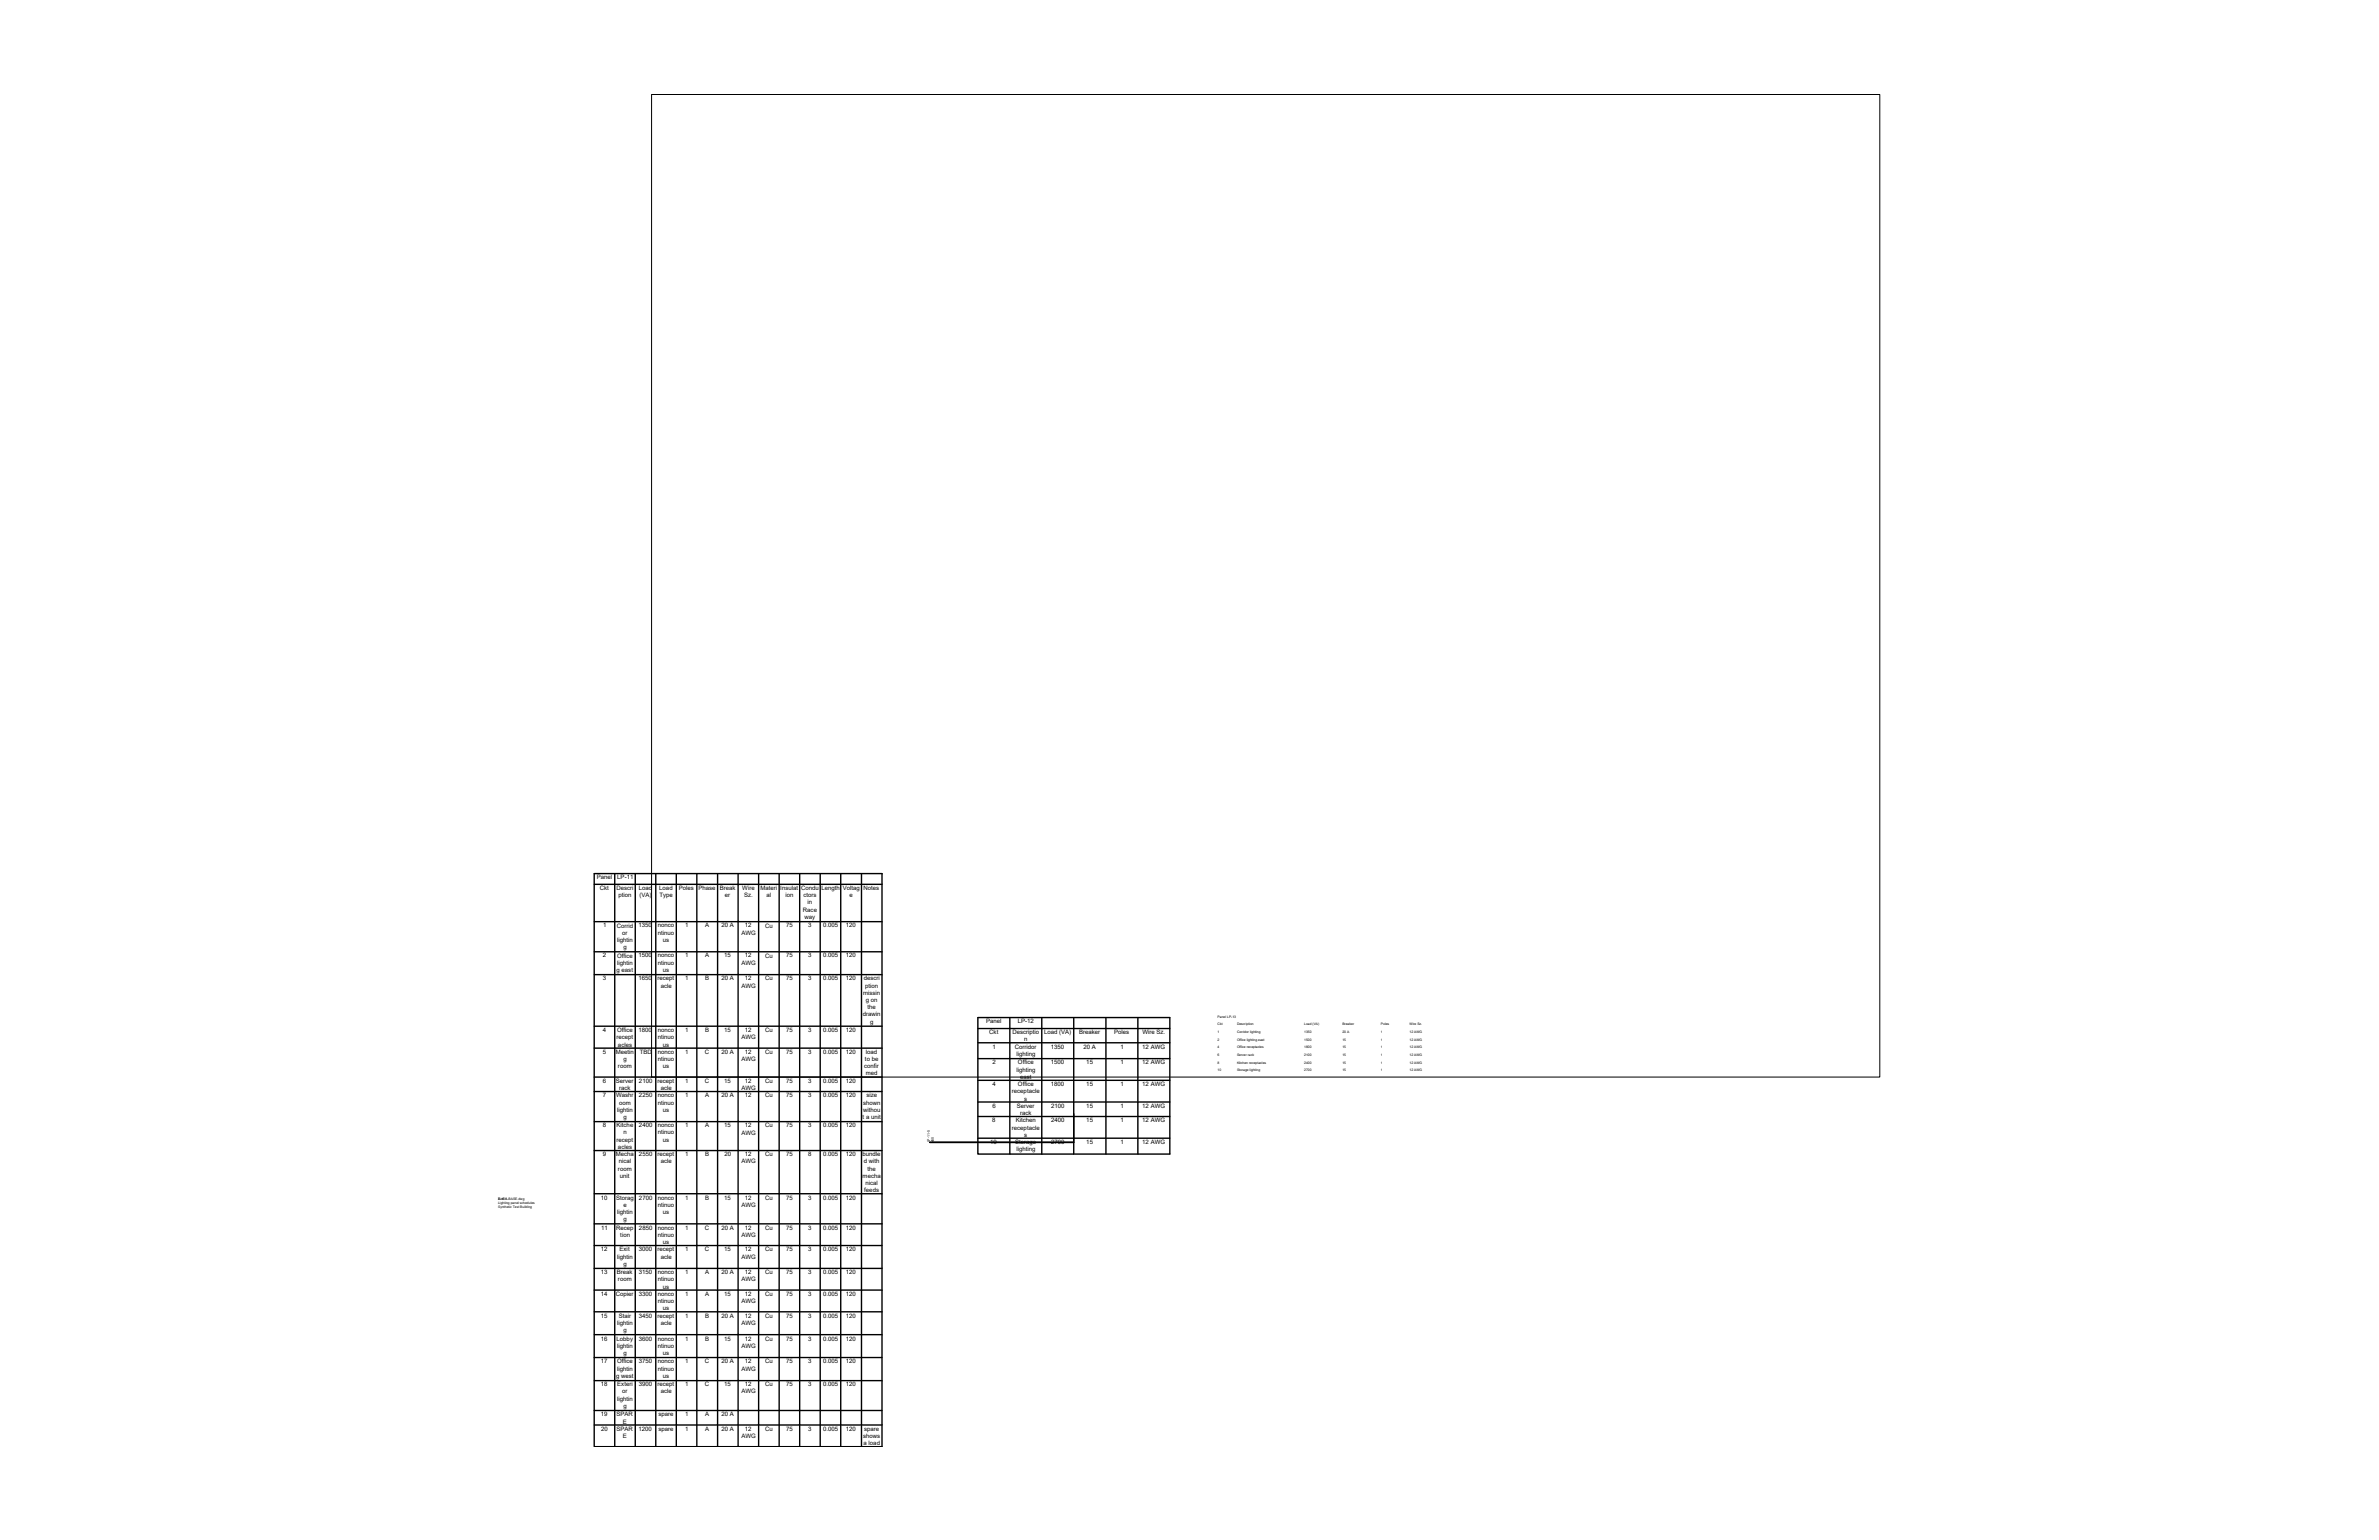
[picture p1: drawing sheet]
<svg xmlns="http://www.w3.org/2000/svg" width="432mm" height="279mm" viewBox="0 0 432 279" stroke-linecap="round" stroke-linejoin="round" font-family="sans-serif">
<defs><g id="words">
<g font-size="1.1">
<text x="108.3" y="159.6">Panel</text>
<text x="108.9" y="161.5">Ckt</text>
<text x="111.9" y="161.5">Descri</text>
<text x="112" y="159.6">LP-11</text>
<text x="115.9" y="161.5">Load</text>
<text x="119.7" y="161.5">Load</text>
<text x="123.2" y="161.5">Poles</text>
<text x="126.8" y="161.5">Phase</text>
<text x="130.6" y="161.5">Break</text>
<text x="134.7" y="161.5">Wire</text>
<text x="138" y="161.5">Materi</text>
<text x="141.6" y="161.5">Insulat</text>
<text x="145.4" y="161.5">Condu</text>
<text x="149.1" y="161.5">Length</text>
<text x="153" y="161.5">Voltag</text>
<text x="156.7" y="161.5">Notes</text>
<text x="112.3" y="162.8">ption</text>
<text x="116.1" y="162.8">(VA)</text>
<text x="119.7" y="162.8">Type</text>
<text x="131.6" y="162.8">er</text>
<text x="135.1" y="162.8">Sz.</text>
<text x="139.1" y="162.8">al</text>
<text x="142.6" y="162.8">ion</text>
<text x="145.7" y="165.4">Race</text>
<text x="145.8" y="162.8">ctors</text>
<text x="146" y="166.7">way</text>
<text x="146.6" y="164.1">in</text>
<text x="154.2" y="162.8">e</text>
<text x="109.4" y="173.7">2</text>
<text x="109.5" y="168.2">1</text>
<text x="112" y="168.3">Corrid</text>
<text x="112" y="170.9">lightin</text>
<text x="112" y="173.7">Office</text>
<text x="112.9" y="169.5">or</text>
<text x="113.1" y="172.2">g</text>
<text x="115.9" y="168.2">1350</text>
<text x="115.9" y="173.7">1500</text>
<text x="119.4" y="168.2">nonco</text>
<text x="119.4" y="169.5">ntinuo</text>
<text x="119.4" y="173.7">nonco</text>
<text x="120.3" y="170.9">us</text>
<text x="124.4" y="168.2">1</text>
<text x="124.4" y="173.7">1</text>
<text x="128" y="168.2">A</text>
<text x="128" y="173.7">A</text>
<text x="131" y="168.2">20 A</text>
<text x="131.4" y="173.7">15</text>
<text x="134.6" y="169.5">AWG</text>
<text x="135.2" y="168.2">12</text>
<text x="135.2" y="173.7">12</text>
<text x="138.9" y="168.3">Cu</text>
<text x="138.9" y="173.7">Cu</text>
<text x="142.7" y="168.2">75</text>
<text x="142.7" y="173.7">75</text>
<text x="146.7" y="168.2">3</text>
<text x="146.7" y="173.7">3</text>
<text x="149.4" y="168.2">0.005</text>
<text x="149.4" y="173.7">0.005</text>
<text x="153.5" y="168.2">120</text>
<text x="153.5" y="173.7">120</text>
<text x="109.4" y="177.9">3</text>
<text x="111.9" y="176.3">g east</text>
<text x="112" y="175">lightin</text>
<text x="115.9" y="177.9">1650</text>
<text x="119.3" y="177.9">recept</text>
<text x="119.4" y="175">ntinuo</text>
<text x="119.9" y="179.2">acle</text>
<text x="120.3" y="176.3">us</text>
<text x="124.4" y="177.9">1</text>
<text x="128" y="177.9">B</text>
<text x="131" y="177.9">20 A</text>
<text x="134.6" y="175">AWG</text>
<text x="134.6" y="179.2">AWG</text>
<text x="135.2" y="177.9">12</text>
<text x="138.9" y="177.9">Cu</text>
<text x="142.7" y="177.9">75</text>
<text x="146.7" y="177.9">3</text>
<text x="149.4" y="177.9">0.005</text>
<text x="153.5" y="177.9">120</text>
<text x="156.8" y="177.9">descri</text>
<text x="157" y="179.2">ption</text>
<text x="156.6" y="184.4">drawin</text>
<text x="156.7" y="180.5">missin</text>
<text x="157.2" y="181.8">g on</text>
<text x="157.5" y="183.1">the</text>
<text x="157.9" y="185.7">g</text>
<text x="179" y="185.7">Panel</text>
<text x="184.7" y="185.7">LP-12</text>
<text x="109.4" y="187.2">4</text>
<text x="109.4" y="191.2">5</text>
<text x="111.8" y="191.2">Meetin</text>
<text x="111.9" y="188.6">recept</text>
<text x="112" y="187.2">Office</text>
<text x="112.2" y="189.9">acles</text>
<text x="115.9" y="187.2">1800</text>
<text x="116.1" y="191.2">TBD</text>
<text x="119.4" y="187.2">nonco</text>
<text x="119.4" y="188.6">ntinuo</text>
<text x="119.4" y="191.2">nonco</text>
<text x="120.3" y="189.9">us</text>
<text x="124.4" y="187.2">1</text>
<text x="124.4" y="191.2">1</text>
<text x="128" y="191.2">C</text>
<text x="128" y="187.2">B</text>
<text x="131" y="191.2">20 A</text>
<text x="131.4" y="187.2">15</text>
<text x="134.6" y="188.6">AWG</text>
<text x="135.2" y="187.2">12</text>
<text x="135.2" y="191.2">12</text>
<text x="138.9" y="187.2">Cu</text>
<text x="138.9" y="191.2">Cu</text>
<text x="142.7" y="187.2">75</text>
<text x="142.7" y="191.2">75</text>
<text x="146.7" y="187.2">3</text>
<text x="146.7" y="191.2">3</text>
<text x="149.4" y="187.2">0.005</text>
<text x="149.4" y="191.2">0.005</text>
<text x="153.5" y="187.2">120</text>
<text x="153.5" y="191.2">120</text>
<text x="157.2" y="191.2">load</text>
<text x="179.6" y="187.7">Ckt</text>
<text x="180.1" y="190.2">1</text>
<text x="183.8" y="187.6">Descriptio</text>
<text x="184.2" y="190.2">Corridor</text>
<text x="184.5" y="191.6">lighting</text>
<text x="185.9" y="188.9">n</text>
<text x="189.5" y="187.7">Load (VA)</text>
<text x="190.7" y="190.2">1350</text>
<text x="195.9" y="187.6">Breaker</text>
<text x="196.7" y="190.2">20 A</text>
<text x="202.2" y="187.6">Poles</text>
<text x="203.4" y="190.2">1</text>
<text x="207.3" y="190.2">12 AWG</text>
<text x="207.4" y="187.7">Wire Sz.</text>
<text x="109.4" y="196.4">6</text>
<text x="111.8" y="196.5">Server</text>
<text x="112.2" y="193.8">room</text>
<text x="112.4" y="197.7">rack</text>
<text x="113.1" y="192.5">g</text>
<text x="116" y="196.4">2100</text>
<text x="119.3" y="196.4">recept</text>
<text x="119.4" y="192.5">ntinuo</text>
<text x="119.9" y="197.7">acle</text>
<text x="120.3" y="193.8">us</text>
<text x="124.4" y="196.4">1</text>
<text x="128" y="196.5">C</text>
<text x="131.4" y="196.4">15</text>
<text x="134.6" y="192.5">AWG</text>
<text x="134.6" y="197.8">AWG</text>
<text x="135.2" y="196.4">12</text>
<text x="138.9" y="196.5">Cu</text>
<text x="142.7" y="196.4">75</text>
<text x="146.7" y="196.4">3</text>
<text x="149.4" y="196.4">0.005</text>
<text x="153.5" y="196.4">120</text>
<text x="156.8" y="193.8">confir</text>
<text x="157" y="192.5">to be</text>
<text x="157.2" y="195.1">med</text>
<text x="180.1" y="193.1">2</text>
<text x="180.1" y="197.1">4</text>
<text x="184.5" y="194.4">lighting</text>
<text x="184.8" y="193.1">Office</text>
<text x="184.8" y="197.1">Office</text>
<text x="185.2" y="195.7">east</text>
<text x="190.7" y="193.1">1500</text>
<text x="190.7" y="197.1">1800</text>
<text x="197.2" y="193.1">15</text>
<text x="197.2" y="197.1">15</text>
<text x="203.4" y="193.1">1</text>
<text x="203.4" y="197.1">1</text>
<text x="207.3" y="193.1">12 AWG</text>
<text x="207.3" y="197.1">12 AWG</text>
<text x="109.4" y="199.1">7</text>
<text x="111.8" y="199.1">Washr</text>
<text x="112" y="201.7">lightin</text>
<text x="112.4" y="200.4">oom</text>
<text x="113.1" y="203">g</text>
<text x="116" y="199.1">2250</text>
<text x="119.4" y="199.1">nonco</text>
<text x="119.4" y="200.4">ntinuo</text>
<text x="120.3" y="201.7">us</text>
<text x="124.4" y="199.1">1</text>
<text x="128" y="199.1">A</text>
<text x="131" y="199.1">20 A</text>
<text x="135.2" y="199.1">12</text>
<text x="138.9" y="199.1">Cu</text>
<text x="142.7" y="199.1">75</text>
<text x="146.7" y="199.1">3</text>
<text x="149.4" y="199.1">0.005</text>
<text x="153.5" y="199.1">120</text>
<text x="156.6" y="203">t a unit</text>
<text x="156.7" y="200.4">shown</text>
<text x="156.7" y="201.7">withou</text>
<text x="157.3" y="199.1">size</text>
<text x="180.1" y="203.6">8</text>
<text x="180.1" y="201">6</text>
<text x="183.7" y="198.4">receptacle</text>
<text x="184.4" y="203.6">Kitchen</text>
<text x="184.6" y="201">Server</text>
<text x="185.2" y="202.3">rack</text>
<text x="185.9" y="199.7">s</text>
<text x="190.8" y="201">2100</text>
<text x="190.8" y="203.6">2400</text>
<text x="197.2" y="201">15</text>
<text x="197.2" y="203.6">15</text>
<text x="203.4" y="201">1</text>
<text x="203.4" y="203.6">1</text>
<text x="207.3" y="201">12 AWG</text>
<text x="207.3" y="203.6">12 AWG</text>
<text x="109.4" y="204.6">8</text>
<text x="109.4" y="209.8">9</text>
<text x="111.8" y="209.8">Mecha</text>
<text x="111.9" y="207.1">recept</text>
<text x="111.9" y="204.6">Kitche</text>
<text x="112.2" y="208.4">acles</text>
<text x="113.1" y="205.8">n</text>
<text x="116" y="204.6">2400</text>
<text x="116" y="209.8">2550</text>
<text x="119.3" y="209.8">recept</text>
<text x="119.4" y="204.6">nonco</text>
<text x="119.4" y="205.8">ntinuo</text>
<text x="120.3" y="207.1">us</text>
<text x="124.4" y="204.6">1</text>
<text x="124.4" y="209.8">1</text>
<text x="128" y="204.6">A</text>
<text x="128" y="209.8">B</text>
<text x="131.4" y="204.6">15</text>
<text x="131.5" y="209.8">20</text>
<text x="134.6" y="205.9">AWG</text>
<text x="135.2" y="204.6">12</text>
<text x="135.2" y="209.8">12</text>
<text x="138.9" y="204.6">Cu</text>
<text x="138.9" y="209.8">Cu</text>
<text x="142.7" y="204.6">75</text>
<text x="142.7" y="209.8">75</text>
<text x="146.7" y="204.6">3</text>
<text x="146.7" y="209.8">8</text>
<text x="149.4" y="204.6">0.005</text>
<text x="149.4" y="209.8">0.005</text>
<text x="153.5" y="204.6">120</text>
<text x="153.5" y="209.8">120</text>
<text x="156.5" y="209.8">bundle</text>
<text x="179.7" y="207.6">10</text>
<text x="183.7" y="204.9">receptacle</text>
<text x="184.3" y="207.6">Storage</text>
<text x="184.5" y="208.9">lighting</text>
<text x="185.9" y="206.2">s</text>
<text x="190.8" y="207.6">2700</text>
<text x="197.2" y="207.6">15</text>
<text x="203.4" y="207.6">1</text>
<text x="207.3" y="207.6">12 AWG</text>
<text x="112.2" y="212.4">room</text>
<text x="112.3" y="211.1">nical</text>
<text x="112.5" y="213.7">unit</text>
<text x="119.9" y="211.1">acle</text>
<text x="134.6" y="211.1">AWG</text>
<text x="156.6" y="213.7">mecha</text>
<text x="156.8" y="211.1">d with</text>
<text x="157.1" y="215">nical</text>
<text x="157.5" y="212.4">the</text>
<text x="109.1" y="217.6">10</text>
<text x="111.8" y="217.6">Storag</text>
<text x="112" y="220.3">lightin</text>
<text x="113.1" y="218.9">e</text>
<text x="113.1" y="221.6">g</text>
<text x="116" y="217.6">2700</text>
<text x="119.4" y="217.6">nonco</text>
<text x="119.4" y="218.9">ntinuo</text>
<text x="120.3" y="220.3">us</text>
<text x="124.4" y="217.6">1</text>
<text x="128" y="217.6">B</text>
<text x="131.4" y="217.6">15</text>
<text x="134.6" y="218.9">AWG</text>
<text x="135.2" y="217.6">12</text>
<text x="138.9" y="217.6">Cu</text>
<text x="142.7" y="217.6">75</text>
<text x="146.7" y="217.6">3</text>
<text x="149.4" y="217.6">0.005</text>
<text x="153.5" y="217.6">120</text>
<text x="156.9" y="216.3">feeds</text>
<text x="109.1" y="227">12</text>
<text x="109.1" y="223.1">11</text>
<text x="111.8" y="223.1">Recep</text>
<text x="112.5" y="227">Exit</text>
<text x="112.6" y="224.4">tion</text>
<text x="115.9" y="227">3000</text>
<text x="116" y="223.1">2850</text>
<text x="119.3" y="227">recept</text>
<text x="119.4" y="223.1">nonco</text>
<text x="119.4" y="224.4">ntinuo</text>
<text x="120.3" y="225.7">us</text>
<text x="124.4" y="223.1">1</text>
<text x="124.4" y="227">1</text>
<text x="128" y="223.1">C</text>
<text x="128" y="227">C</text>
<text x="131" y="223.1">20 A</text>
<text x="131.4" y="227">15</text>
<text x="134.6" y="224.4">AWG</text>
<text x="135.2" y="223.1">12</text>
<text x="135.2" y="227">12</text>
<text x="138.9" y="223.1">Cu</text>
<text x="138.9" y="227">Cu</text>
<text x="142.7" y="223.1">75</text>
<text x="142.7" y="227">75</text>
<text x="146.7" y="223.1">3</text>
<text x="146.7" y="227">3</text>
<text x="149.4" y="223.1">0.005</text>
<text x="149.4" y="227">0.005</text>
<text x="153.5" y="223.1">120</text>
<text x="153.5" y="227">120</text>
<text x="109.1" y="231.2">13</text>
<text x="112" y="231.2">Break</text>
<text x="112" y="228.3">lightin</text>
<text x="112.2" y="232.5">room</text>
<text x="113.1" y="229.7">g</text>
<text x="115.9" y="231.2">3150</text>
<text x="119.4" y="231.2">nonco</text>
<text x="119.4" y="232.5">ntinuo</text>
<text x="119.9" y="228.3">acle</text>
<text x="120.3" y="233.8">us</text>
<text x="124.4" y="231.2">1</text>
<text x="128" y="231.2">A</text>
<text x="131" y="231.2">20 A</text>
<text x="134.6" y="228.3">AWG</text>
<text x="134.6" y="232.5">AWG</text>
<text x="135.2" y="231.2">12</text>
<text x="138.9" y="231.2">Cu</text>
<text x="142.7" y="231.2">75</text>
<text x="146.7" y="231.2">3</text>
<text x="149.4" y="231.2">0.005</text>
<text x="153.5" y="231.2">120</text>
<text x="109" y="239.1">15</text>
<text x="109.1" y="235.1">14</text>
<text x="111.8" y="235.1">Copier</text>
<text x="112.3" y="239.1">Stair</text>
<text x="115.9" y="235.1">3300</text>
<text x="115.9" y="239.1">3450</text>
<text x="119.3" y="239.1">recept</text>
<text x="119.4" y="235.1">nonco</text>
<text x="119.4" y="236.4">ntinuo</text>
<text x="120.3" y="237.7">us</text>
<text x="124.4" y="235.1">1</text>
<text x="124.4" y="239.1">1</text>
<text x="128" y="235.1">A</text>
<text x="128" y="239.1">B</text>
<text x="131" y="239.1">20 A</text>
<text x="131.4" y="235.1">15</text>
<text x="134.6" y="236.4">AWG</text>
<text x="135.2" y="235.1">12</text>
<text x="135.2" y="239.1">12</text>
<text x="138.9" y="235.1">Cu</text>
<text x="138.9" y="239.1">Cu</text>
<text x="142.7" y="235.1">75</text>
<text x="142.7" y="239.1">75</text>
<text x="146.7" y="235.1">3</text>
<text x="146.7" y="239.1">3</text>
<text x="149.4" y="235.1">0.005</text>
<text x="149.4" y="239.1">0.005</text>
<text x="153.5" y="235.1">120</text>
<text x="153.5" y="239.1">120</text>
<text x="109.1" y="243.2">16</text>
<text x="111.9" y="243.2">Lobby</text>
<text x="112" y="240.4">lightin</text>
<text x="112" y="244.5">lightin</text>
<text x="113.1" y="241.7">g</text>
<text x="113.1" y="245.8">g</text>
<text x="115.9" y="243.2">3600</text>
<text x="119.4" y="243.2">nonco</text>
<text x="119.4" y="244.5">ntinuo</text>
<text x="119.9" y="240.3">acle</text>
<text x="120.3" y="245.8">us</text>
<text x="124.4" y="243.2">1</text>
<text x="128" y="243.2">B</text>
<text x="131.4" y="243.2">15</text>
<text x="134.6" y="240.4">AWG</text>
<text x="134.6" y="244.5">AWG</text>
<text x="135.2" y="243.2">12</text>
<text x="138.9" y="243.2">Cu</text>
<text x="142.7" y="243.2">75</text>
<text x="146.7" y="243.2">3</text>
<text x="149.4" y="243.2">0.005</text>
<text x="153.5" y="243.2">120</text>
<text x="109.1" y="247.4">17</text>
<text x="109.1" y="251.5">18</text>
<text x="111.8" y="250">g west</text>
<text x="112" y="247.4">Office</text>
<text x="112" y="248.7">lightin</text>
<text x="112" y="251.5">Exteri</text>
<text x="115.9" y="247.4">3750</text>
<text x="115.9" y="251.5">3900</text>
<text x="119.3" y="251.5">recept</text>
<text x="119.4" y="247.4">nonco</text>
<text x="119.4" y="248.7">ntinuo</text>
<text x="120.3" y="250">us</text>
<text x="124.4" y="247.4">1</text>
<text x="124.4" y="251.5">1</text>
<text x="128" y="247.4">C</text>
<text x="128" y="251.5">C</text>
<text x="131" y="247.4">20 A</text>
<text x="131.4" y="251.5">15</text>
<text x="134.6" y="248.7">AWG</text>
<text x="135.2" y="247.4">12</text>
<text x="135.2" y="251.5">12</text>
<text x="138.9" y="247.4">Cu</text>
<text x="138.9" y="251.5">Cu</text>
<text x="142.7" y="247.4">75</text>
<text x="142.7" y="251.5">75</text>
<text x="146.7" y="247.4">3</text>
<text x="146.7" y="251.5">3</text>
<text x="149.4" y="247.4">0.005</text>
<text x="149.4" y="251.5">0.005</text>
<text x="153.5" y="247.4">120</text>
<text x="153.5" y="251.5">120</text>
<text x="109.1" y="257">19</text>
<text x="111.9" y="257">SPAR</text>
<text x="112" y="254.1">lightin</text>
<text x="112.9" y="252.8">or</text>
<text x="113.1" y="255.4">g</text>
<text x="119.5" y="257">spare</text>
<text x="119.9" y="252.8">acle</text>
<text x="124.4" y="257">1</text>
<text x="128" y="257">A</text>
<text x="131" y="257">20 A</text>
<text x="134.6" y="252.8">AWG</text>
<text x="109.1" y="259.6">20</text>
<text x="111.9" y="259.6">SPAR</text>
<text x="113.1" y="258.3">E</text>
<text x="113.1" y="260.9">E</text>
<text x="115.9" y="259.6">1200</text>
<text x="119.5" y="259.6">spare</text>
<text x="124.4" y="259.6">1</text>
<text x="128" y="259.6">A</text>
<text x="131" y="259.6">20 A</text>
<text x="134.6" y="260.9">AWG</text>
<text x="135.2" y="259.6">12</text>
<text x="138.9" y="259.6">Cu</text>
<text x="142.7" y="259.6">75</text>
<text x="146.7" y="259.6">3</text>
<text x="149.4" y="259.6">0.005</text>
<text x="153.5" y="259.6">120</text>
<text x="156.7" y="260.9">shows</text>
<text x="156.7" y="262.2">a load</text>
<text x="156.8" y="259.6">spare</text>
</g>
<g font-size=".6">
<text x="221" y="184.6">Panel LP-13</text>
<text x="221" y="186">Ckt</text>
<text x="221" y="187.4">1</text>
<text x="221" y="188.8">2</text>
<text x="221" y="190.2">4</text>
<text x="221" y="191.6">6</text>
<text x="224.5" y="186">Description</text>
<text x="224.5" y="187.4">Corridor lighting</text>
<text x="224.5" y="188.8">Office lighting east</text>
<text x="224.5" y="190.2">Office receptacles</text>
<text x="224.5" y="191.6">Server rack</text>
<text x="236.7" y="186">Load (VA)</text>
<text x="236.7" y="187.4">1350</text>
<text x="236.7" y="188.8">1500</text>
<text x="236.7" y="190.2">1800</text>
<text x="236.7" y="191.6">2100</text>
<text x="243.7" y="186">Breaker</text>
<text x="243.7" y="187.4">20 A</text>
<text x="243.7" y="188.8">15</text>
<text x="243.7" y="190.2">15</text>
<text x="243.7" y="191.6">15</text>
<text x="250.6" y="186">Poles</text>
<text x="250.6" y="187.4">1</text>
<text x="250.6" y="188.8">1</text>
<text x="250.6" y="190.2">1</text>
<text x="250.6" y="191.6">1</text>
<text x="255.8" y="186">Wire Sz.</text>
<text x="255.8" y="187.4">12 AWG</text>
<text x="255.8" y="188.8">12 AWG</text>
<text x="255.8" y="190.2">12 AWG</text>
<text x="255.8" y="191.6">12 AWG</text>
<text x="221" y="193">8</text>
<text x="221" y="194.4">10</text>
<text x="224.5" y="193">Kitchen receptacles</text>
<text x="224.5" y="194.4">Storage lighting</text>
<text x="236.7" y="193">2400</text>
<text x="236.7" y="194.4">2700</text>
<text x="243.7" y="193">15</text>
<text x="243.7" y="194.4">15</text>
<text x="250.6" y="193">1</text>
<text x="250.6" y="194.4">1</text>
<text x="255.8" y="193">12 AWG</text>
<text x="255.8" y="194.4">12 AWG</text>
<text x="168.8" y="207.3" transform="rotate(-90 168.8 207.3)">LP-11-5</text>
<text x="169.5" y="207.3" transform="rotate(-90 169.5 207.3)">450</text>
<text x="90.4" y="217.7">E-101</text>
<text x="90.4" y="218.4">Lighting panel schedules</text>
<text x="90.4" y="219.1">Synthetic Test Building</text>
<text x="90.4" y="217.7">Xref A-BASE.dwg</text>
</g>
</g></defs>
<!-- layer: 0 -->
<path d="M118.3 17.1h222.9v178.3h-222.9z" fill="none" stroke="#000" stroke-width=".18"/>
<!-- layer: E-PANEL -->
<g fill="none" stroke="#000" stroke-width=".25">
<path d="M107.9 158.5h52.2v104h-52.2zM111.6 158.5v104M115.3 158.5v104M119 158.5v104M122.8 158.5v104M126.5 158.5v104M130.2 158.5v104M134 158.5v104M137.7 158.5v104M141.4 158.5v104M145.1 158.5v104M148.9 158.5v104"/>
<path d="M152.6 158.5v104M156.4 158.5v104M107.9 160.4h52.2M107.9 167.2h52.2M107.9 172.7h52.2M107.9 176.8h52.2M107.9 186.2h52.2M107.9 190.2h52.2M107.9 195.4h52.2M107.9 198h52.2M177.5 184.6h34.8v24.8h-34.8zM177.5 186.6h34.8"/>
<path d="M177.5 189.2h34.8M177.5 192.1h34.8M177.5 196h34.8M177.5 199.9h34.8M183.3 184.6v24.8M189.1 184.6v24.8M194.9 184.6v24.8M200.7 184.6v24.8M206.5 184.6v24.8M107.9 203.5h52.2M107.9 208.7h52.2M107.9 216.6h52.2"/>
<path d="M177.5 202.6h34.8M177.5 206.5h34.8M107.9 222h52.2M107.9 226h52.2M107.9 230.1h52.2M107.9 234.1h52.2M107.9 238h52.2M107.9 242.1h52.2M107.9 246.3h52.2M107.9 250.5h52.2M107.9 255.9h52.2M107.9 258.5h52.2"/>
</g>
<!-- layer: E-POWR -->
<path d="M194.9 202.1v5.2h-26.1h26.1" fill="none" stroke="#000" stroke-width=".25"/>
<use href="#words"/>
</svg>
